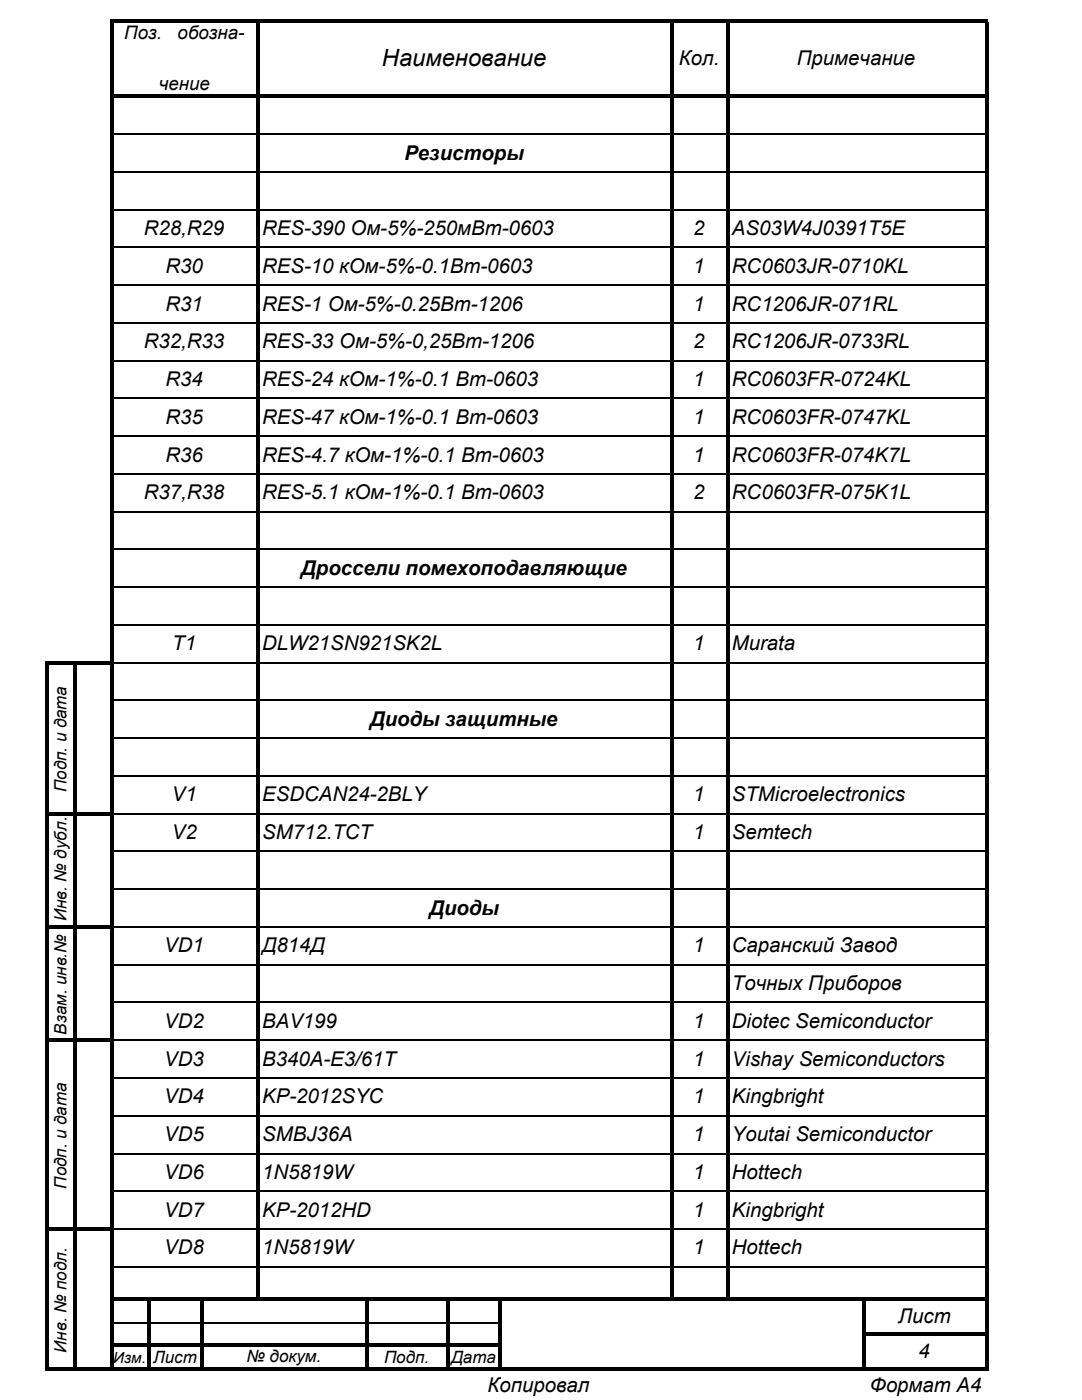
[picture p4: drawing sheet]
<svg xmlns="http://www.w3.org/2000/svg" width="216mm" height="279mm" viewBox="0 0 216 279" stroke-linecap="round" stroke-linejoin="round" font-family="sans-serif">
<defs><g id="words">
<text font-size="4.7" x="76.2" y="13.2">Наименование</text>
<g font-size="4.1">
<text x="135.5" y="13">Кол.</text>
<text x="159" y="13">Примечание</text>
<text x="80.7" y="31.9">Резисторы</text>
<text x="28.7" y="46.9">R28,R29</text>
<text x="52.3" y="46.9">RES-390 Ом-5%-250мВт-0603</text>
<text x="138.3" y="46.9">2</text>
<text x="146" y="46.9">AS03W4J0391T5E</text>
<text x="33" y="54.4">R30</text>
<text x="52.3" y="54.4">RES-10 кОм-5%-0.1Вт-0603</text>
<text x="138.3" y="54.4">1</text>
<text x="146" y="54.4">RC0603JR-0710KL</text>
<text x="33" y="62">R31</text>
<text x="52.3" y="62">RES-1 Ом-5%-0.25Вт-1206</text>
<text x="138.3" y="62">1</text>
<text x="146" y="62">RC1206JR-071RL</text>
<text x="28.7" y="69.5">R32,R33</text>
<text x="52.3" y="69.5">RES-33 Ом-5%-0,25Вт-1206</text>
<text x="138.3" y="69.5">2</text>
<text x="146" y="69.5">RC1206JR-0733RL</text>
<text x="33" y="77">R34</text>
<text x="52.3" y="77">RES-24 кОм-1%-0.1 Вт-0603</text>
<text x="138.3" y="77">1</text>
<text x="146" y="77">RC0603FR-0724KL</text>
<text x="33" y="84.6">R35</text>
<text x="52.3" y="84.6">RES-47 кОм-1%-0.1 Вт-0603</text>
<text x="138.3" y="84.6">1</text>
<text x="146" y="84.6">RC0603FR-0747KL</text>
<text x="33" y="92.1">R36</text>
<text x="52.3" y="92.1">RES-4.7 кОм-1%-0.1 Вт-0603</text>
<text x="138.3" y="92.1">1</text>
<text x="146" y="92.1">RC0603FR-074K7L</text>
<text x="28.7" y="99.7">R37,R38</text>
<text x="52.3" y="99.7">RES-5.1 кОм-1%-0.1 Вт-0603</text>
<text x="138.3" y="99.7">2</text>
<text x="146" y="99.7">RC0603FR-075K1L</text>
<text x="60.1" y="114.8">Дроссели помехоподавляющие</text>
<text x="34.4" y="129.8">T1</text>
<text x="52.3" y="129.8">DLW21SN921SK2L</text>
<text x="138.3" y="129.8">1</text>
<text x="146" y="129.8">Murata</text>
<text x="73.8" y="144.9">Диоды защитные</text>
<text x="34.3" y="159.9">V1</text>
<text x="52.3" y="159.9">ESDCAN24-2BLY</text>
<text x="138.3" y="159.9">1</text>
<text x="146" y="159.9">STMicroelectronics</text>
<text x="34.3" y="167.5">V2</text>
<text x="52.3" y="167.5">SM712.TCT</text>
<text x="138.3" y="167.5">1</text>
<text x="146" y="167.5">Semtech</text>
<text x="85.7" y="182.6">Диоды</text>
<text x="32.8" y="190.1">VD1</text>
<text x="52.3" y="190.1">Д814Д</text>
<text x="138.3" y="190.1">1</text>
<text x="146" y="190.1">Саранский Завод</text>
<text x="146" y="197.6">Точных Приборов</text>
<text x="32.8" y="205.1">VD2</text>
<text x="52.3" y="205.1">BAV199</text>
<text x="138.3" y="205.1">1</text>
<text x="146" y="205.1">Diotec Semiconductor</text>
<text x="32.8" y="212.7">VD3</text>
<text x="52.3" y="212.7">B340A-E3/61T</text>
<text x="138.3" y="212.7">1</text>
<text x="146" y="212.7">Vishay Semiconductors</text>
<text x="32.8" y="220.2">VD4</text>
<text x="52.3" y="220.2">KP-2012SYC</text>
<text x="138.3" y="220.2">1</text>
<text x="146" y="220.2">Kingbright</text>
<text x="32.8" y="227.8">VD5</text>
<text x="52.3" y="227.8">SMBJ36A</text>
<text x="138.3" y="227.8">1</text>
<text x="146" y="227.8">Youtai Semiconductor</text>
<text x="32.8" y="235.3">VD6</text>
<text x="52.3" y="235.3">1N5819W</text>
<text x="138.3" y="235.3">1</text>
<text x="146.1" y="235.3">Hottech</text>
<text x="32.8" y="242.8">VD7</text>
<text x="52.3" y="242.8">KP-2012HD</text>
<text x="138.3" y="242.8">1</text>
<text x="146" y="242.8">Kingbright</text>
<text x="32.8" y="250.4">VD8</text>
<text x="52.3" y="250.4">1N5819W</text>
<text x="138.3" y="250.4">1</text>
<text x="146" y="250.4">Hottech</text>
<text x="179.2" y="264.1">Лист</text>
<text x="183.3" y="271">4</text>
<text x="97.3" y="277.8">Копировал</text>
<text x="173.6" y="277.8">Формат А4</text>
</g>
<g font-size="3.7">
<text x="24.8" y="7.8">Поз.</text>
<text x="35.5" y="7.8">обозна-</text>
<text x="31.7" y="17.9">чение</text>
</g>
<g font-size="3.4">
<text x="13.3" y="158.1" transform="rotate(-90 13.3 158.1)">Подп. и дата</text>
<text x="13.3" y="183.9" transform="rotate(-90 13.3 183.9)">Инв. № дубл.</text>
<text x="13.3" y="206.5" transform="rotate(-90 13.3 206.5)">Взам. инв.№</text>
<text x="13.3" y="237.2" transform="rotate(-90 13.3 237.2)">Подп. и дата</text>
<text x="13.3" y="270" transform="rotate(-90 13.3 270)">Инв. № подл.</text>
<text x="30.6" y="272">Лист</text>
<text x="49.2" y="271.9">№ докум.</text>
<text x="76.6" y="272">Подп.</text>
<text x="90" y="272">Дата</text>
</g>
<text font-size="3" x="22.6" y="271.9">Изм.</text>
</g></defs>
<g fill="none" stroke="#000" stroke-width=".34">
<path d="M22.7 26.8h28.5M22.7 34.3h28.5M51.9 26.8h81.9M51.9 34.3h81.9M134.5 26.8h10.4M134.5 34.3h10.4M145.6 26.8h50.9M145.6 34.3h50.9M22.7 41.8h28.5M22.7 49.4h28.5M22.7 56.9h28.5M51.9 41.8h81.9"/>
<path d="M51.9 49.4h81.9M51.9 56.9h81.9M134.5 41.8h10.4M134.5 49.4h10.4M134.5 56.9h10.4M145.6 41.8h50.9M145.6 49.4h50.9M145.6 56.9h50.9M22.7 64.4h28.5M22.7 72h28.5M22.7 79.5h28.5M51.9 64.4h81.9"/>
<path d="M51.9 72h81.9M51.9 79.5h81.9M134.5 64.4h10.4M134.5 72h10.4M134.5 79.5h10.4M145.6 64.4h50.9M145.6 72h50.9M145.6 79.5h50.9M22.7 87h28.5M22.7 94.6h28.5M51.9 87h81.9M51.9 94.6h81.9"/>
<path d="M134.5 87h10.4M134.5 94.6h10.4M145.6 87h50.9M145.6 94.6h50.9M22.7 102.1h28.5M22.7 109.6h28.5M22.7 117.2h28.5M51.9 102.1h81.9M51.9 109.6h81.9M51.9 117.2h81.9M134.5 102.1h10.4M134.5 109.6h10.4"/>
<path d="M134.5 117.2h10.4M145.6 102.1h50.9M145.6 109.6h50.9M145.6 117.2h50.9M22.7 124.7h28.5M22.7 132.2h28.5M22.7 139.8h28.5M51.9 124.7h81.9M51.9 132.2h81.9M51.9 139.8h81.9M134.5 124.7h10.4M134.5 132.2h10.4"/>
<path d="M134.5 139.8h10.4M145.6 124.7h50.9M145.6 132.2h50.9M145.6 139.8h50.9M22.7 147.3h28.5M22.7 154.9h28.5M51.9 147.3h81.9M51.9 154.9h81.9M134.5 147.3h10.4M134.5 154.9h10.4M145.6 147.3h50.9M145.6 154.9h50.9"/>
<path d="M22.7 162.4h28.5M22.7 169.9h28.5M22.7 177.5h28.5M51.9 162.4h81.9M51.9 169.9h81.9M51.9 177.5h81.9M134.5 162.4h10.4M134.5 169.9h10.4M134.5 177.5h10.4M145.6 162.4h50.9M145.6 169.9h50.9M145.6 177.5h50.9"/>
<path d="M22.7 185h28.5M22.7 192.5h28.5M51.9 185h81.9M51.9 192.5h81.9M134.5 185h10.4M134.5 192.5h10.4M145.6 185h50.9M145.6 192.5h50.9M22.7 200.1h28.5M22.7 207.6h28.5M22.7 215.1h28.5M51.9 200.1h81.9"/>
<path d="M51.9 207.6h81.9M51.9 215.1h81.9M134.5 200.1h10.4M134.5 207.6h10.4M134.5 215.1h10.4M145.6 200.1h50.9M145.6 207.6h50.9M145.6 215.1h50.9M22.7 222.7h28.5M22.7 230.2h28.5M22.7 237.7h28.5M51.9 222.7h81.9"/>
<path d="M51.9 230.2h81.9M51.9 237.7h81.9M134.5 222.7h10.4M134.5 230.2h10.4M134.5 237.7h10.4M145.6 222.7h50.9M145.6 230.2h50.9M145.6 237.7h50.9M22.7 245.3h28.5M22.7 252.8h28.5M51.9 245.3h81.9M51.9 252.8h81.9"/>
<path d="M134.5 245.3h10.4M134.5 252.8h10.4M145.6 245.3h50.9M145.6 252.8h50.9M22.7 264.1h6.7M30.1 264.1h9.9M40.7 264.1h32.1M73.5 264.1h15.6M89.7 264.1h9.8"/>
</g>
<g fill="#000">
<path d="M22.7 3.8h174.5v.7h-174.5zM22.7 18.9h174.5v.7h-174.5zM9.7 131.9h13v.7h-13zM9.7 162.1h13v.6h-13zM9.1 131.9h.6v52.8h-.6zM9.7 184.7h13v.6h-13zM14.6 132.6h.7v52.1h-.7zM22 3.8h.7v180.9h-.7zM9.1 184.7h.6v23.2h-.6zM9.7 207.3h12.3v.6h-12.3zM14.6 185.3h.7v22h-.7zM22 185.3h.7v22h-.7z"/>
<path d="M9.1 207.9h.6v37h-.6zM9.7 244.9h13v.7h-13zM14.6 207.9h.7v37h-.7zM22 207.3h.7v37.6h-.7zM22 245.6h.7v13.4h-.7zM22 259h175.2v.7h-175.2zM51.2 4.5h.7v255.2h-.7zM133.8 4.5h.7v255.2h-.7zM144.9 4.5h.7v255.2h-.7zM9.1 244.9h.6v28.7h-.6zM9.7 272.9h12.3v.7h-12.3zM14.6 245.6h.7v28h-.7z"/>
<path d="M22 259.7h.7v8.4h-.7zM22 268.8h.7v4.1h-.7zM22 268.1h78.2v.7h-78.2zM22 272.9h175.2v.7h-175.2zM29.4 259.7h.7v13.9h-.7zM40 259.7h.7v13.9h-.7zM72.8 259.7h.7v13.9h-.7zM89.1 259.7h.6v13.9h-.6zM99.5 259.7h.7v13.9h-.7zM172.1 259.7h.7v13.9h-.7zM172.8 265.9h24.4v.7h-24.4zM196.5 4.5h.7v269.1h-.7z"/>
</g>
<use href="#words"/>
</svg>
